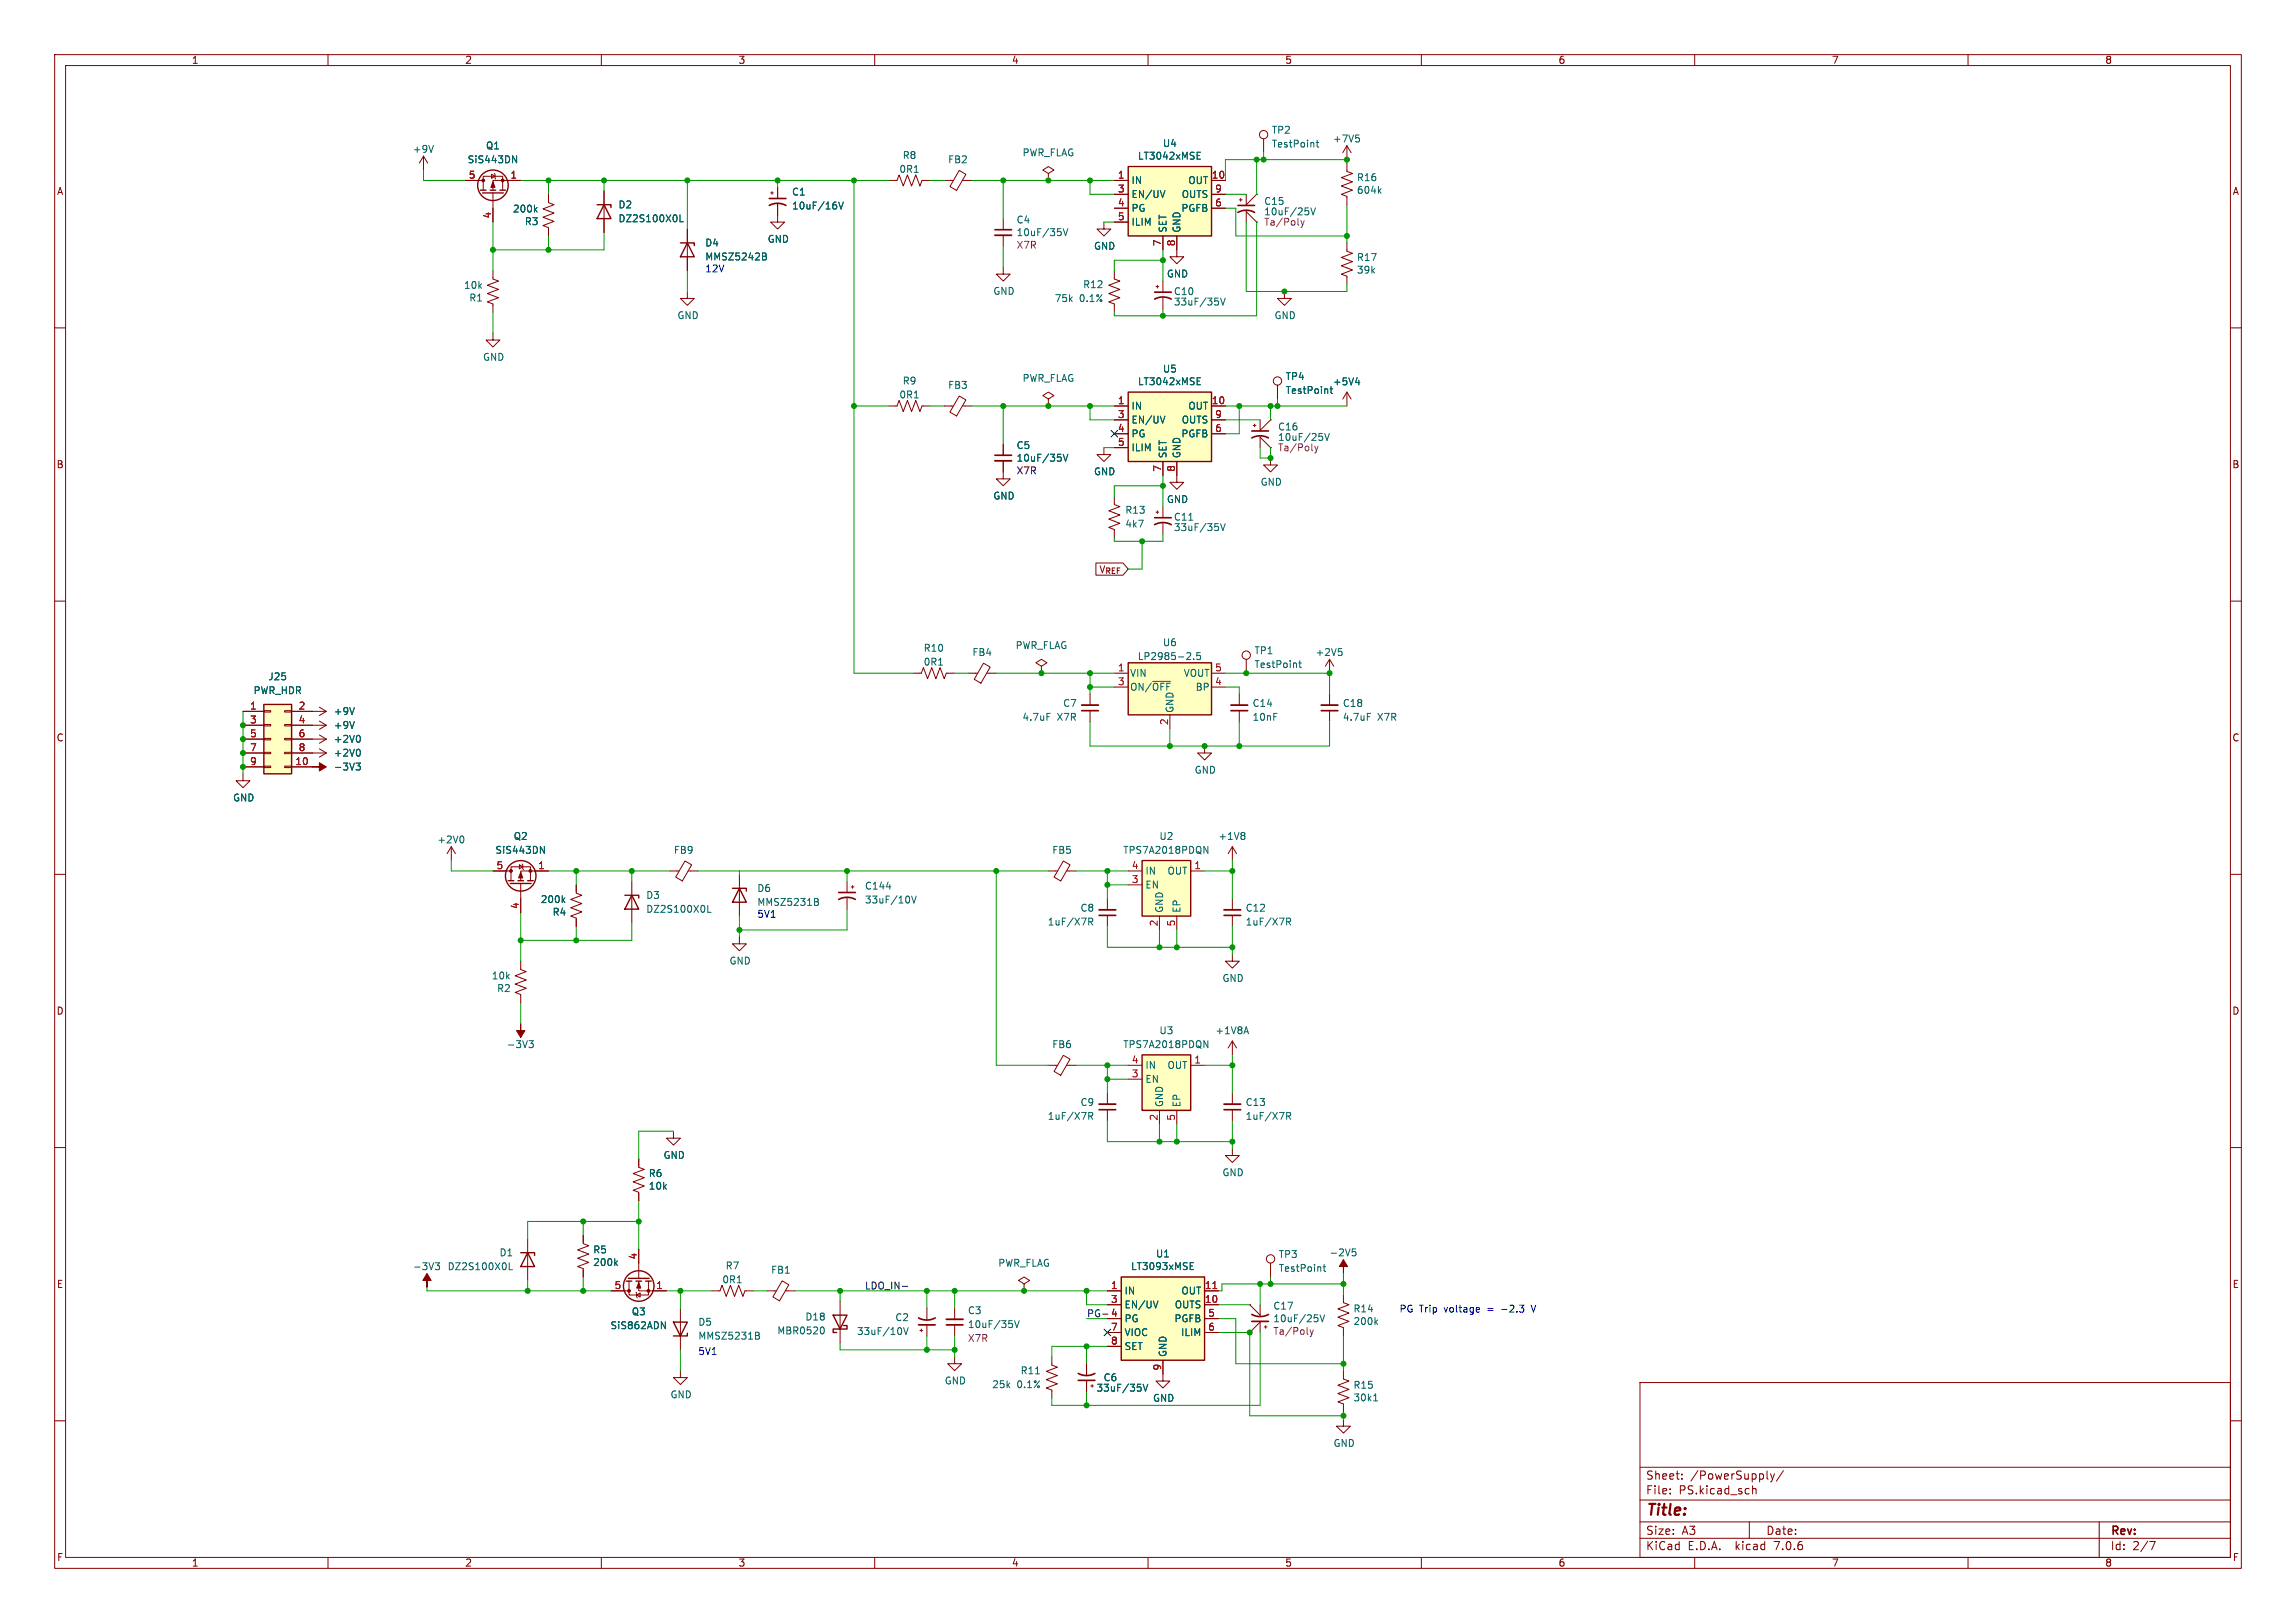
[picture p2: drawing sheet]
<svg xmlns="http://www.w3.org/2000/svg" width="420mm" height="297mm" viewBox="0 0 420 297" stroke-linecap="round" stroke-linejoin="round" font-family="sans-serif">
<defs><g id="words">
<text font-size="2.8" fill="#840000" x="301" y="277.9">Title:</text>
<g font-size="2.1" fill="#840000">
<text x="301" y="273.7">File:</text>
<text x="301" y="271">Sheet:</text>
<text x="307.1" y="273.7">PS.kicad_sch</text>
<text x="309.2" y="271">/PowerSupply/</text>
<text x="301" y="281.1">Size:</text>
<text x="307.6" y="281.1">A3</text>
<text x="323" y="281.1">Date:</text>
<text x="386" y="281.3">Rev:</text>
<text x="301" y="283.9">KiCad</text>
<text x="308.7" y="283.9">E.D.A.</text>
<text x="317.6" y="283.9">kicad</text>
<text x="324.8" y="283.9">7.0.6</text>
<text x="386" y="283.9">Id:</text>
<text x="390.1" y="283.9">2/7</text>
</g>
<g font-size="1.8" fill="#840000">
<text x="35" y="11.9">1</text>
<text x="85" y="11.9">2</text>
<text x="135" y="11.9">3</text>
<text x="185" y="11.9">4</text>
<text x="235" y="11.9">5</text>
<text x="285" y="11.9">6</text>
<text x="335" y="11.9">7</text>
<text x="385" y="11.9">8</text>
<text x="10.3" y="35.9">A</text>
<text x="408.3" y="35.9">A</text>
<text x="10.3" y="85.9">B</text>
<text x="408.2" y="85.9">B</text>
<text x="201" y="105.1">V_{REF}</text>
<text x="10.3" y="135.9">C</text>
<text x="408.2" y="135.9">C</text>
<text x="10.3" y="185.9">D</text>
<text x="408.2" y="185.9">D</text>
<text x="10.3" y="235.9">E</text>
<text x="408.3" y="235.9">E</text>
<text x="10.3" y="285.9">F</text>
<text x="35" y="286.9">1</text>
<text x="85" y="286.9">2</text>
<text x="135" y="286.9">3</text>
<text x="185" y="286.9">4</text>
<text x="235" y="286.9">5</text>
<text x="285" y="286.9">6</text>
<text x="335" y="286.9">7</text>
<text x="385" y="286.9">8</text>
<text x="408.3" y="285.9">F</text>
</g>
<g font-size="1.8" fill="#006464">
<text x="75.4" y="28.2">+9V</text>
<text x="88.8" y="27.5">Q1</text>
<text x="165" y="29.3">R8</text>
<text x="187" y="28.8">PWR_FLAG</text>
<text x="208.1" y="29.4">LT3042xMSE</text>
<text x="212.6" y="27.1">U4</text>
<text x="232.5" y="24.7">TP2</text>
<text x="232.5" y="27.2">TestPoint</text>
<text x="243.7" y="26.3">+7V5</text>
<text x="85.4" y="30.1">SiS443DN</text>
<text x="144.8" y="36">C1</text>
<text x="164.4" y="31.8">0R1</text>
<text x="173.3" y="30.1">FB2</text>
<text x="206.9" y="33.9">IN</text>
<text x="217.3" y="33.9">OUT</text>
<text x="248.1" y="33.4">R16</text>
<text x="248.1" y="35.7">604k</text>
<text x="93.7" y="39.1">200k</text>
<text x="95.9" y="41.4">R3</text>
<text x="113" y="38.3">D2</text>
<text x="113" y="40.9">DZ2S100X0L</text>
<text x="144.8" y="38.5">10uF/16V</text>
<text x="185.9" y="41.1">C4</text>
<text x="206.9" y="36.4">EN/UV</text>
<text x="206.9" y="39">PG</text>
<text x="206.9" y="41.5">ILIM</text>
<text x="216" y="39">PGFB</text>
<text x="216.1" y="36.4">OUTS</text>
<text x="231.1" y="37.7">C15</text>
<text x="128.9" y="45.3">D4</text>
<text x="128.9" y="47.9">MMSZ5242B</text>
<text x="140.3" y="44.6">GND</text>
<text x="185.9" y="43.4">10uF/35V</text>
<text x="200" y="45.9">GND</text>
<text x="213.6" y="42.7" transform="rotate(-90 213.6 42.7)">SET</text>
<text x="216.1" y="42.7" transform="rotate(-90 216.1 42.7)">GND</text>
<text x="248.1" y="48">R17</text>
<text x="84.8" y="53.1">10k</text>
<text x="198" y="52.9">R12</text>
<text x="213.4" y="51">GND</text>
<text x="248.1" y="50.3">39k</text>
<text x="85.8" y="55.4">R1</text>
<text x="123.8" y="58.6">GND</text>
<text x="181.6" y="54.2">GND</text>
<text x="192.8" y="55.5">75k</text>
<text x="197.4" y="55.5">0.1%</text>
<text x="214.6" y="56.1">33uF/35V</text>
<text x="214.6" y="54.2">C10</text>
<text x="233" y="58.6">GND</text>
<text x="88.3" y="66.2">GND</text>
<text x="165" y="70.6">R9</text>
<text x="173.3" y="71.3">FB3</text>
<text x="187" y="70.1">PWR_FLAG</text>
<text x="208.1" y="70.7">LT3042xMSE</text>
<text x="212.6" y="68.4">U5</text>
<text x="235.1" y="69.8">TP4</text>
<text x="243.7" y="70.7">+5V4</text>
<text x="164.4" y="73.1">0R1</text>
<text x="206.9" y="75.2">IN</text>
<text x="206.9" y="77.7">EN/UV</text>
<text x="216.1" y="77.7">OUTS</text>
<text x="217.3" y="75.2">OUT</text>
<text x="235.1" y="72.3">TestPoint</text>
<text x="185.9" y="82.4">C5</text>
<text x="206.9" y="80.2">PG</text>
<text x="206.9" y="82.8">ILIM</text>
<text x="213.6" y="83.9" transform="rotate(-90 213.6 83.9)">SET</text>
<text x="216" y="80.2">PGFB</text>
<text x="216.1" y="83.9" transform="rotate(-90 216.1 83.9)">GND</text>
<text x="233.7" y="79">C16</text>
<text x="185.9" y="84.7">10uF/35V</text>
<text x="200" y="87.2">GND</text>
<text x="230.5" y="89.1">GND</text>
<text x="181.6" y="91.6">GND</text>
<text x="205.7" y="94.2">R13</text>
<text x="213.4" y="92.3">GND</text>
<text x="214.6" y="95.5">C11</text>
<text x="205.7" y="96.7">4k7</text>
<text x="214.6" y="97.4">33uF/35V</text>
<text x="168.9" y="119.5">R10</text>
<text x="185.7" y="119">PWR_FLAG</text>
<text x="212.6" y="118.4">U6</text>
<text x="229.4" y="119.9">TP1</text>
<text x="49" y="124.7">J25</text>
<text x="168.9" y="122">0R1</text>
<text x="177.8" y="120.2">FB4</text>
<text x="206.6" y="124.1">VIN</text>
<text x="208" y="121">LP2985-2.5</text>
<text x="216.4" y="124.1">VOUT</text>
<text x="229.4" y="122.5">TestPoint</text>
<text x="240.6" y="120.2">+2V5</text>
<text x="46.3" y="127.2">PWR_HDR</text>
<text x="61" y="131">+9V</text>
<text x="194.4" y="129.6">C7</text>
<text x="206.6" y="126.6">ON/~{OFF}</text>
<text x="214.9" y="130.6" transform="rotate(-90 214.9 130.6)">GND</text>
<text x="218.6" y="126.6">BP</text>
<text x="229" y="129.6">C14</text>
<text x="245.5" y="129.6">C18</text>
<text x="61" y="133.6">+9V</text>
<text x="61" y="136.1">+2V0</text>
<text x="186.9" y="132.1">4.7uF</text>
<text x="193.4" y="132.1">X7R</text>
<text x="229" y="132.1">10nF</text>
<text x="245.5" y="132.1">4.7uF</text>
<text x="252" y="132.1">X7R</text>
<text x="61" y="141.2">-3V3</text>
<text x="61" y="138.7">+2V0</text>
<text x="218.4" y="141.8">GND</text>
<text x="42.5" y="146.9">GND</text>
<text x="79.9" y="154.5">+2V0</text>
<text x="93.9" y="153.9">Q2</text>
<text x="212" y="153.9">U2</text>
<text x="222.8" y="153.9">+1V8</text>
<text x="90.5" y="156.4">SiS443DN</text>
<text x="123.2" y="156.4">FB9</text>
<text x="192.4" y="156.4">FB5</text>
<text x="205.4" y="156.4">TPS7A2018PDQN</text>
<text x="209.4" y="160.2">IN</text>
<text x="213.5" y="160.2">OUT</text>
<text x="98.8" y="165.5">200k</text>
<text x="101" y="167.8">R4</text>
<text x="118.1" y="164.7">D3</text>
<text x="118.1" y="167.2">DZ2S100X0L</text>
<text x="138.4" y="163.4">D6</text>
<text x="138.4" y="166">MMSZ5231B</text>
<text x="158.1" y="163">C144</text>
<text x="158.1" y="165.5">33uF/10V</text>
<text x="197.5" y="167">C8</text>
<text x="209.4" y="162.8">EN</text>
<text x="213" y="167.1" transform="rotate(-90 213 167.1)">GND</text>
<text x="216.1" y="167.1" transform="rotate(-90 216.1 167.1)">EP</text>
<text x="227.8" y="167">C12</text>
<text x="191.6" y="169.6">1uF/X7R</text>
<text x="227.8" y="169.6">1uF/X7R</text>
<text x="89.9" y="179.4">10k</text>
<text x="133.3" y="176.7">GND</text>
<text x="223.5" y="179.9">GND</text>
<text x="90.8" y="181.7">R2</text>
<text x="92.6" y="192">-3V3</text>
<text x="192.4" y="192">FB6</text>
<text x="205.4" y="192">TPS7A2018PDQN</text>
<text x="212" y="189.5">U3</text>
<text x="222.2" y="189.5">+1V8A</text>
<text x="209.4" y="195.8">IN</text>
<text x="213.5" y="195.8">OUT</text>
<text x="197.5" y="202.6">C9</text>
<text x="209.4" y="198.3">EN</text>
<text x="213" y="202.7" transform="rotate(-90 213 202.7)">GND</text>
<text x="216.1" y="202.7" transform="rotate(-90 216.1 202.7)">EP</text>
<text x="227.8" y="202.6">C13</text>
<text x="191.6" y="205.1">1uF/X7R</text>
<text x="227.8" y="205.1">1uF/X7R</text>
<text x="118.6" y="215.6">R6</text>
<text x="121.3" y="212.3">GND</text>
<text x="223.5" y="215.4">GND</text>
<text x="118.6" y="217.9">10k</text>
<text x="75.5" y="232.6">-3V3</text>
<text x="81.8" y="232.6">DZ2S100X0L</text>
<text x="91.3" y="230.1">D1</text>
<text x="108.4" y="229.6">R5</text>
<text x="108.4" y="231.9">200k</text>
<text x="132.6" y="232.5">R7</text>
<text x="141" y="233.3">FB1</text>
<text x="182.5" y="232">PWR_FLAG</text>
<text x="206.8" y="232.6">LT3093xMSE</text>
<text x="211.4" y="230.3">U1</text>
<text x="233.8" y="230.4">TP3</text>
<text x="233.8" y="232.9">TestPoint</text>
<text x="243.1" y="230.1">-2V5</text>
<text x="132" y="235">0R1</text>
<text x="205.6" y="237.1">IN</text>
<text x="205.6" y="239.6">EN/UV</text>
<text x="214.8" y="239.6">OUTS</text>
<text x="216" y="237.1">OUT</text>
<text x="232.8" y="239.9">C17</text>
<text x="111.6" y="243.4">SiS862ADN</text>
<text x="115.5" y="240.9">Q3</text>
<text x="127.6" y="242.8">D5</text>
<text x="127.6" y="245.3">MMSZ5231B</text>
<text x="142.1" y="244.4">MBR0520</text>
<text x="147.2" y="241.8">D18</text>
<text x="156.7" y="244.5">33uF/10V</text>
<text x="163.7" y="242">C2</text>
<text x="177" y="240.7">C3</text>
<text x="177" y="243.2">10uF/35V</text>
<text x="205.6" y="242.2">PG</text>
<text x="205.6" y="244.7">VIOC</text>
<text x="214.7" y="242.2">PGFB</text>
<text x="215.9" y="244.7">ILIM</text>
<text x="232.8" y="242.2">10uF/25V</text>
<text x="247.5" y="240.4">R14</text>
<text x="247.5" y="242.7">200k</text>
<text x="186.6" y="251.7">R11</text>
<text x="205.6" y="247.2">SET</text>
<text x="213.6" y="248.4" transform="rotate(-90 213.6 248.4)">GND</text>
<text x="122.6" y="256.1">GND</text>
<text x="172.7" y="253.5">GND</text>
<text x="181.4" y="254.2">25k</text>
<text x="186" y="254.2">0.1%</text>
<text x="200.5" y="254.9">33uF/35V</text>
<text x="201.8" y="253">C6</text>
<text x="210.8" y="256.7">GND</text>
<text x="247.5" y="254.3">R15</text>
<text x="247.5" y="256.6">30k1</text>
<text x="243.8" y="265">GND</text>
</g>
<g font-size="1.8" fill="#a90000">
<text x="85.7" y="32.8">5</text>
<text x="93.3" y="32.8">1</text>
<text x="204.4" y="32.8">1</text>
<text x="204.4" y="35.3">3</text>
<text x="221.6" y="32.8">10</text>
<text x="222.2" y="35.3">9</text>
<text x="89.9" y="40.1" transform="rotate(-90 89.9 40.1)">4</text>
<text x="204.4" y="37.8">4</text>
<text x="204.4" y="40.4">5</text>
<text x="222.2" y="37.8">6</text>
<text x="212.5" y="45.2" transform="rotate(-90 212.5 45.2)">7</text>
<text x="215" y="45.2" transform="rotate(-90 215 45.2)">8</text>
<text x="204.4" y="74">1</text>
<text x="204.4" y="76.6">3</text>
<text x="221.6" y="74">10</text>
<text x="222.2" y="76.6">9</text>
<text x="204.4" y="79.1">4</text>
<text x="204.4" y="81.7">5</text>
<text x="222.2" y="79.1">6</text>
<text x="212.5" y="86.4" transform="rotate(-90 212.5 86.4)">7</text>
<text x="215" y="86.4" transform="rotate(-90 215 86.4)">8</text>
<text x="204.4" y="122.9">1</text>
<text x="204.4" y="125.5">3</text>
<text x="222.2" y="125.5">4</text>
<text x="222.2" y="122.9">5</text>
<text x="45.6" y="129.9">1</text>
<text x="54.5" y="129.9">2</text>
<text x="45.6" y="132.5">3</text>
<text x="45.6" y="135">5</text>
<text x="45.6" y="137.5">7</text>
<text x="54.5" y="132.5">4</text>
<text x="54.5" y="135">6</text>
<text x="54.5" y="137.5">8</text>
<text x="213.7" y="132.8" transform="rotate(-90 213.7 132.8)">2</text>
<text x="45.6" y="140.1">9</text>
<text x="53.9" y="140.1">10</text>
<text x="90.7" y="159.1">5</text>
<text x="98.4" y="159.1">1</text>
<text x="206.9" y="161.7">3</text>
<text x="206.9" y="159.1">4</text>
<text x="218.4" y="159.1">1</text>
<text x="95" y="166.4" transform="rotate(-90 95 166.4)">4</text>
<text x="211.8" y="169.6" transform="rotate(-90 211.8 169.6)">2</text>
<text x="215" y="169.6" transform="rotate(-90 215 169.6)">5</text>
<text x="206.9" y="197.2">3</text>
<text x="206.9" y="194.7">4</text>
<text x="218.4" y="194.7">1</text>
<text x="211.8" y="205.2" transform="rotate(-90 211.8 205.2)">2</text>
<text x="215" y="205.2" transform="rotate(-90 215 205.2)">5</text>
<text x="116.6" y="230.6" transform="rotate(-90 116.6 230.6)">4</text>
<text x="112.3" y="236">5</text>
<text x="119.9" y="236">1</text>
<text x="203.1" y="236">1</text>
<text x="203.1" y="238.5">3</text>
<text x="220.3" y="238.5">10</text>
<text x="220.3" y="236">11</text>
<text x="203.1" y="243.6">7</text>
<text x="203.1" y="241">4</text>
<text x="220.9" y="241">5</text>
<text x="220.9" y="243.6">6</text>
<text x="203.1" y="246.1">8</text>
<text x="212.5" y="250.9" transform="rotate(-90 212.5 250.9)">9</text>
</g>
<g font-size="1.8" fill="#840084">
<text x="231.1" y="39.6">10uF/25V</text>
<text x="231.1" y="41.5">Ta/Poly</text>
<text x="185.9" y="45.7">X7R</text>
<text x="233.7" y="80.9">10uF/25V</text>
<text x="233.7" y="82.8">Ta/Poly</text>
<text x="185.9" y="87">X7R</text>
<text x="177" y="245.8">X7R</text>
<text x="232.8" y="244.5">Ta/Poly</text>
</g>
<g font-size="1.8" fill="#0000c2">
<text x="128.9" y="49.9">12V</text>
<text x="138.4" y="168">5V1</text>
<text x="255.9" y="240.3">PG Trip</text>
<text x="264.3" y="240.3">voltage</text>
<text x="272.4" y="240.3">=</text>
<text x="275.1" y="240.3">-2.3</text>
<text x="280.9" y="240.3">V</text>
<text x="127.6" y="248">5V1</text>
</g>
<g font-size="1.8" fill="#0f0f0f">
<text x="158.1" y="236">LDO_IN-</text>
<text x="198.8" y="241.1">PG- 4</text>
</g>
</g></defs>
<g fill="none" stroke="#840000" stroke-width=".18">
<path d="M10 10h400v277h-400zM12 12h396v273h-396zM60 10v2M110 10v2M160 10v2M210 10v2M260 10v2M310 10v2M360 10v2M77.5 28.6l-.8 1.2M77.5 28.6v2.5M77.5 28.6l.7 1.2"/>
<path d="M85.1 33h3.3M88.4 34.8v-2.5h3.5v2.5M89.9 31.9l.7 .4-.7 .3zM90.2 35.3v5.3M90.4 31.8l.2 .1v.7l.1 .2M95.2 33h-5v1.8M100.3 35.6v1.5l1 .4-2 .7 2 .8-2 .8 2 .7-2 .8 1 .4v1.5M110.5 34.9v7.6M141 35.3h.5M141.2 35.1v.5M142.2 37.3v3.3h1.3l-1.3 1.3-1.2-1.3h1.2M142.2 34.3v2"/>
<path d="M162.6 33h1.5l.4-1 .7 2 .8-2 .8 2 .7-2 .8 2 .4-1h1.5M172.7 33h1.7M175.5 31.2l1.2 .7-1.7 2.9-1.2-.7zM176 33h1.8M191.8 31.8l1-.7-1-.6-1 .6 1 .7v1.2M191.8 33h.1M203.8 33h2.6M203.8 35.6h2.6M203.8 38.1h2.6M221.6 33h2.6M221.6 35.6h2.6M221.6 38.1h2.6"/>
<path d="M226.7 36.6h.5M226.9 36.3v.5M228 38.7l1.9 1.9M228 35.6v2M228 38.6v2M229.9 35.6h.1M229.9 35.6l-1.9 1.9M231.1 25.4v2.5M246.4 29.8v1.6l1 .4-2 .7 2 .8-2 .7 2 .8-2 .8 1 .3v1.6M246.4 26.7v2.5M246.4 26.7l-.8 1.2M246.4 26.7l.7 1.2"/>
<path d="M10 60h2M90.2 49.5v1.6l1 .3-2 .8 2 .8-2 .7 2 .8-2 .7 1 .4v1.6M125.7 53.3v1.3h1.3l-1.3 1.3-1.2-1.3h1.2M125.7 41.9v7.6M183.5 48.9v1.3h1.3l-1.3 1.2-1.3-1.2h1.3M183.5 40v2M183.5 43.1v2M201.9 40.6v1.3h1.3l-1.3 1.3-1.2-1.3h1.2M203.8 49.5v1.6l1.1 .3-2.1 .8 2.1 .8-2.1 .7 2.1 .8-2.1 .7 1 .4v1.6M203.8 40.6h2.6M211.5 52.5h.5M211.7 52.2v.5"/>
<path d="M212.7 43.2v2.5M212.7 51.4v2.1M212.7 54.5v2M215.3 43.2v3.8h1.2l-1.2 1.3-1.3-1.3h1.3M229.9 40.6h.1M234.9 53.3v1.3h1.3l-1.3 1.3-1.2-1.3h1.2M246.4 44.5v1.5l1 .4-2 .7 2 .8-2 .7 2 .8-2 .8 1 .3v1.6M408 60h2M90.2 61v1.2h1.2l-1.2 1.3-1.3-1.3h1.3M162.6 74.3h1.5l.4-1 .7 2 .8-2 .8 2 .7-2 .8 2 .4-1h1.5M172.7 74.3h1.7M175.5 72.5l1.2 .7-1.7 2.9-1.2-.7z"/>
<path d="M176 74.3h1.8M191.8 73l1-.6-1-.6-1 .6 1 .6v1.3M191.8 74.3h.1M203.8 74.3h2.6M203.8 76.8h2.6M203.8 79.4h2.6M221.6 74.3h2.6M221.6 76.8h2.6M221.6 79.4h2.6M229.2 77.9h.5M229.5 77.6v.5M230.5 76.8v2.1"/>
<path d="M230.5 79.9v2M232.4 76.8h.1M232.4 76.8l-1.9 1.9M233.7 70.5v2.5M246.4 71.8v2.5M246.4 71.8l-.8 1.2M246.4 71.8l.7 1.2M183.5 84.3v3.3h1.3l-1.3 1.3-1.3-1.3h1.3M183.5 81.3v2M201.9 81.9v1.3h1.3l-1.3 1.3-1.2-1.3h1.2M203.8 90.8v1.5l1.1 .4-2.1 .8 2.1 .7-2.1 .8 2.1 .8-2.1 .7 1 .4v1.5M203.8 81.9h2.6"/>
<path d="M211.5 93.7h.5M211.7 93.5v.5M212.7 84.5v2.5M212.7 92.7v2M212.7 95.8v2M215.3 84.5v3.8h1.2l-1.2 1.2-1.3-1.2h1.3M230.5 80l1.9 1.9M232.4 81.9h.1M232.4 83.8v1.3h1.3l-1.3 1.3-1.3-1.3h1.3M10 110h2M200.5 103h4.9l1 1.1-1 1.2h-4.9zM408 110h2"/>
<path d="M44.4 130.2h3.9M44.4 132.7h3.9M44.4 135.3h3.9M44.4 137.8h3.9M48.3 137.7h1.2v.2h-1.2zM48.3 135.1h1.2v.3h-1.2zM48.3 132.6h1.2v.2h-1.2zM48.3 130h1.2v.3h-1.2zM52.1 137.7h1.2v.2h-1.2zM52.1 135.1h1.2v.3h-1.2zM52.1 132.6h1.2v.2h-1.2zM52.1 130h1.2v.3h-1.2z"/>
<path d="M53.3 130.2h6.4M53.3 132.7h6.4M53.3 135.3h6.4M53.3 137.8h6.4M58.4 137l1.3 .8M58.4 132l1.3 .7M58.4 134.5l1.3 .8M58.4 129.4l1.3 .8M59.7 137.8l-1.3 .8M59.7 132.7l-1.3 .8M59.7 135.3l-1.3 .7M59.7 130.2l-1.3 .7"/>
<path d="M167 123.2h1.5l.4-1 .8 2 .7-2 .8 2 .8-2 .7 2 .4-1h1.5M177.2 123.2h1.6M179.9 121.4l1.2 .7-1.7 2.9-1.2-.7zM180.5 123.2h1.7M190.5 121.9l1-.6-1-.6-1 .6 1 .6v1.3M190.5 123.2h.1M199.4 127v2M199.4 130v2.1M203.8 123.2h2.6M203.8 125.7h2.6M214 130.8v2.6M220.3 136.5v1.3h1.3l-1.3 1.3-1.2-1.3h1.2"/>
<path d="M221.6 123.2h2.6M221.6 125.7h2.6M226.7 127v2M226.7 130v2.1M228 120.7v2.5M243.2 120.7l-.8 1.2M243.2 120.7v2.5M243.2 127v2M243.2 130v2.1M243.2 120.7l.8 1.2M10 160h2M44.4 141.6v1.3h1.3l-1.3 1.2-1.2-1.2h1.2"/>
<path d="M44.4 140.3h3.9M48.3 140.2h1.2v.3h-1.2zM52.1 140.2h1.2v.3h-1.2zM53.3 140.3h3.8M82.5 154.9l-.7 1.3M82.5 154.9v2.6M82.5 154.9l.8 1.3M90.2 159.4h3.3M95 158.2l.6 .4-.6 .4zM95.5 158.1l.1 .1v.8l.2 .1M100.3 159.4h-5.1v1.8M122.6 159.4h1.6"/>
<path d="M125.3 157.6l1.2 .7-1.7 2.9-1.2-.7zM125.9 159.4h1.7M191.8 159.4h1.6M194.5 157.6l1.2 .7-1.7 2.9-1.2-.7zM195.1 159.4h1.7M206.4 159.4h2.5M217.8 159.4h2.5M225.4 154.9l-.7 1.3M225.4 154.9v2.6M225.4 154.9l.8 1.3M408 160h2M93.5 161.2v-2.6h3.5v2.6"/>
<path d="M95.2 175.9v1.5l1.1 .4-2.1 .8 2.1 .7-2.1 .8 2.1 .7-2.1 .8 1 .4v1.5M95.2 161.7v5.3M105.4 161.9v1.5l1 .4-2 .8 2 .8-2 .7 2 .8-2 .7 1 .4v1.5M115.6 161.3v7.6M135.3 171.5v1.2h1.2l-1.2 1.3-1.3-1.3h1.3M135.3 160v7.6M154.9 161.3v2M154.9 164.3v2.1M155.7 162.3h.5M156 162.1v.5M202.6 164.5v2M202.6 167.5v2"/>
<path d="M206.4 161.9h2.5M212.1 167.6v2.6M215.3 167.6v2.6M225.4 174.6v1.3h1.3l-1.3 1.3-1.2-1.3h1.2M225.4 164.5v2M225.4 167.5v2M191.8 194.9h1.6M194.5 193.1l1.2 .7-1.7 3-1.2-.7zM195.1 194.9h1.7M206.4 194.9h2.5M206.4 197.5h2.5M217.8 194.9h2.5"/>
<path d="M225.4 190.5v2.5M225.4 190.5l-.7 1.3M225.4 190.5l.8 1.3M10 210h2M116.8 212.1v1.5l1.1 .4-2.1 .8 2.1 .7-2.1 .8 2.1 .7-2.1 .8 1 .4v1.5M123.2 207v1.3h1.3l-1.3 1.3-1.3-1.3h1.3M202.6 200v2.1M202.6 203.1v2M212.1 203.2v2.5M215.3 203.2v2.5M225.4 210.2v1.3h1.3l-1.3 1.2-1.2-1.2h1.2M225.4 200v2.1"/>
<path d="M225.4 203.1v2M408 210h2M96.5 226.7v7.6M106.7 226.1v1.5l1 .4-2 .7 2 .8-2 .8 2 .7-2 .8 1 .4v1.5M111.8 236.2h3.3M115.1 234.4v2.6h3.5v-2.6M116.3 236.5l.2 .1v.8l.1 .1M116.5 237l.6-.4v.8zM116.8 234.4v1.8h5.1M116.8 228.6v5.3M124.5 239.4v7.6M130.2 236.2h1.5l.4-1 .7 2 .8-2 .8 2 .7-2 .8 2 .4-1h1.5"/>
<path d="M140.3 236.2h1.7M143.1 234.4l1.2 .7-1.7 2.9-1.2-.7zM143.7 236.2h1.7M153.7 238.1v7.6M169.5 239.4v2M174.6 239.4v2M187.3 234.9l1-.6-1-.6-1 .6 1 .6v1.3M187.3 236.2h.1M202.6 236.2h2.5M202.6 238.8h2.5M220.3 236.2h2.6M220.3 238.8h2.6"/>
<path d="M228.6 238.8h.1M228.6 238.8l1.9 1.9M230.5 238.8v2M232.4 231.1v2.6M245.7 236.9v1.5l1.1 .4-2.1 .7 2.1 .8-2.1 .7 2.1 .8-2.1 .8 1 .4v1.5M10 260h2M124.5 250.8v1.3h1.2l-1.2 1.3-1.3-1.3h1.3M168.3 243.5h.5M168.5 243.2v.5M169.5 242.4v2.1M174.6 248.3v1.3h1.3l-1.3 1.2-1.2-1.2h1.2M174.6 242.4v2.1"/>
<path d="M192.4 248.3v1.5l1 .4-2 .8 2 .7-2 .8 2 .7-2 .8 1 .4v1.5M198.8 249.6v2M198.8 252.6v2M199.5 253.6h.5M199.8 253.4v.5M202.6 241.3h2.5M202.6 243.8h2.5M202.6 246.4h2.5M212.7 248.9v3.8h1.3l-1.3 1.3-1.2-1.3h1.2M220.3 241.3h2.6M220.3 243.8h2.6M228.6 243.8h.1"/>
<path d="M230.5 241.8v2M230.5 241.9l-1.9 1.9M231.3 242.8h.5M231.5 242.6v.5M245.7 250.8v1.5l1.1 .4-2.1 .8 2.1 .8-2.1 .7 2.1 .8-2.1 .7 1 .4v1.5M245.7 259.7v1.3h1.3l-1.3 1.3-1.2-1.3h1.2M300 253h108v32h-108zM408 260h2M300 278.5h108M300 274.5h108M300 268.5h108M305.5 273.2v.2"/>
<path d="M305.5 272.5v.1M307.7 270.5v.2M307.7 269.8v.1M320 278.5v3M320.6 271.9v1.5M320.6 272.5l.2-.1 .4 .1v.9M323.9 269.7l.3 1M324.2 270.7l-.3 .5M324.6 269.7l-.4 1M326.2 269.1l-1.3 1.9M384 278.5v6.5M60 285v2"/>
<path d="M110 285v2M160 285v2M210 285v2M260 285v2M300 281.5h108M310 285v2M360 285v2M393.2 282.1h1l-.6 1.5"/>
<circle cx="231.1" cy="24.6" r=".76"/>
<circle cx="233.7" cy="69.7" r=".76"/>
<circle cx="228" cy="119.9" r=".76"/>
<circle cx="232.4" cy="230.4" r=".76"/>
</g>
<g fill="none" stroke="#840000" stroke-width=".3">
<path d="M140.7 37.6a3.2 3.2 0 0 1 3.1 0M140.7 36.3h3.1M226.4 38.9a3.2 3.2 0 0 1 3.1 0M226.4 37.6h3.1M182 42h3M211.2 54.7a3.2 3.2 0 0 1 3 0M211.2 53.5h3M229 78.9h3M182 83.3h3M211.2 96a3.2 3.2 0 0 1 3 0M211.2 94.7h3M229 80.1a3.2 3.2 0 0 1 3 0"/>
<path d="M197.9 130h3M225.2 130h3M241.7 130h3M153.4 164.6a3.2 3.2 0 0 1 3.1 0M153.4 163.3h3.1M201 167.5h3.1M223.9 167.5h3M201 203.1h3.1M223.9 203.1h3M168 241.2a3.2 3.2 0 0 0 3.1 0M168 242.4h3.1M173.1 242.4h3"/>
<path d="M197.2 251.3a3.2 3.2 0 0 0 3.1 0M197.2 252.6h3.1M229 240.5a3.2 3.2 0 0 0 3 0M229 241.8h3"/>
</g>
<g fill="none" stroke="#006464" stroke-width=".18">
<path d="M79.3 26.6l-.4 1.3M93.8 28.5l.7 1.3v-1.3M97.9 38.3l.3 .5M98.2 38l-.4 .4M124.4 39.3v1.3h.6M153 37.6v.5M153.4 37l.4 1.2 .5-1.2M167.2 31.5h.8M213.1 34.9l-.4 1.2M219 28.5h.4M219 29.1h.6M219 27.9h.6"/>
<path d="M239.4 38.6v.6M239.8 38l.4 1.3 .4-1.3M240.8 26.1h.4M240.9 25.6v1.1l.3 .2M248 24.7h.6M248.4 25.2l.3 .2v.3l-.3 .3M252.3 34.9l.3 .5M252.6 34.5l-.5 .5M139.5 46.3l.6 .1v.3l-.2 .2M139.5 46.9h.4M139.9 46.9l.3 .2-.1 .3-.6 .2M194.1 42.5v.5"/>
<path d="M194.5 41.9l.4 1.2 .4-1.2M222.8 55.2v.5M223.3 54.6l.4 1.2 .4-1.2M167.2 72.8h.8M213.1 76.1l-.4 1.3M219 69.7h.4M219 70.4h.6M219 69.1h.6M241.9 79.9v.6M242.3 79.3l.4 1.3 .5-1.3M243.5 70.7v1.1l.3 .2M248 70h.7"/>
<path d="M248.6 69.6v.8M194.1 83.7v.6M194.5 83.1l.4 1.3 .4-1.3M217.5 95.2h.7M222.8 96.4v.6M223.3 95.8l.4 1.3 .4-1.3M217.7 119.5l.1 .2-.1 .3-.7 .7h.8M219.6 119.4h-.6l-.1 .6 .2-.1 .4 .1 .1 .2v.4l-.2 .1-.5-.1M244.8 118.7h.6M245.3 119.2l.2 .2v.3l-.2 .3M64.8 132l-.4 1.3M64.8 129.5l-.4 1.3"/>
<path d="M65.1 139.6h.8l-.4 .5 .3 .1v.6l-.1 .1h-.5M65.6 134.6a.79 .79 0 0 1 0 1.2M65.6 137.1a.79 .79 0 0 1 0 1.3M171.7 121.7h.7M191.5 130.5h.6M210.8 124.7h3.3M218.3 120.6v.1M237.6 121.3h.5M237.8 120.9v1.1l.3 .2M250.1 130.5h.6M84.5 153a.79 .79 0 0 1 0 1.2M98.8 154.9l.8 1.3v-1.3"/>
<path d="M220.2 154.9l.7 1.3v-1.3M227.5 152.3l.2 .3-.2 .3 .2 .2v.3l-.2 .2M103 164.7l.3 .5M103.3 164.3l-.5 .5M129.5 165.7v1.2h.6M149 164.4l.6 .1 .1 .3-.3 .2M149 165h.4M149.4 165l.3 .3v.3l-.7 .1M162.2 162.3h.7M166.3 164.2v.8M166.8 164l.4 1.2 .4-1.2M199.2 168.7l.6-.1 .1-.2-.1-.3-.6-.1v1.3"/>
<path d="M199.5 168.7l.4 .6M235.4 168.7l.6-.1 .1-.2-.1-.3-.6-.1v1.3M235.7 168.7l.4 .6M96.8 190.4h.7l-.4 .5 .4 .1v.6l-.2 .1h-.5M220.2 190.4l.7 1.3v-1.3M227.7 188.8h.6M228 187.9l.4 1.3M199.2 204.2h.6l.1-.2-.1-.3-.6-.1v1.2M199.5 204.2l.4 .6M235.4 204.2h.6l.1-.2-.1-.3-.6-.1v1.2M235.7 204.2l.4 .6M79.6 231.1h.8l-.4 .5 .3 .1v.5l-.1 .2-.5-.1"/>
<path d="M93.1 231.1v1.3h.6M112.6 231.1l.3 .5M112.9 230.7l-.5 .5M134.9 234.7h.7M211.8 238.1l-.4 1.2M217.7 231.7h.4M217.7 232.3h.6M217.7 231.1h.6M242 231.8h.5M242.2 231.4v1.1l.3 .2M247.4 228.5h.6M247.4 229.1l.4-.1 .2 .3-.1 .5h-.5"/>
<path d="M121 241.9l.7 1.2v-1.2M138.2 243.8l.6 .1 .1 .2-.3 .3M138.2 244.4h.4M138.6 244.4l.3 .2v.3l-.7 .2M150.5 242.8a.79 .79 0 0 1 0 1.3M164.9 243.2v.8M165.3 242.9l.4 1.3 .4-1.3M185.2 242.3v.5M185.6 241.7l.4 1.2 .4-1.2M189.4 251.4h.7M208.7 253.9v.6M209.1 253.3l.4 1.3 .5-1.3"/>
<path d="M241 241.2v.6M241.5 240.6l.4 1.3 .4-1.3M251.3 256.4h.7M251.5 255.3l.1-.2v1.3M251.6 241.9l.4 .5M252 241.5l-.5 .5"/>
</g>
<path d="M238 40.4l.3 .8M238.3 41.2l-.3 .4M238.6 40.4l-.3 .8M240.5 81.6l.3 .9M240.8 82.5l-.3 .4M241.1 81.6l-.3 .9M239.6 243.3l.3 .9M239.9 244.2l-.3 .4M240.2 243.3l-.3 .9" fill="none" stroke="#840084" stroke-width=".18"/>
<g fill="#ffffc2" stroke="#ffffc2" stroke-width=".18">
<path d="M208.9 193h8.9v10.2h-8.9z"/>
<path d="M206.4 30.5h15.2v12.7h-15.2z"/>
<path d="M48.3 128.9h5v12.7h-5z"/>
<path d="M206.4 121.3h15.2v9.5h-15.2z"/>
<path d="M206.4 71.8h15.2v12.7h-15.2z"/>
<path d="M205.1 233.7h15.2v15.2h-15.2z"/>
<path d="M208.9 157.5h8.9v10.1h-8.9z"/>
</g>
<g fill="none" stroke="#840000" stroke-width=".25">
<path d="M87.9 34.8h1M88.3 35.3h3.8M89.7 34.8h1M91.4 34.8h1.1M109.2 37.5h2.6v.5M110.5 37.5l1.3 2.5h-2.6zM206.4 30.5h15.2v12.7h-15.2zM124.5 44.5h2.5v.5M125.7 44.5l1.3 2.5h-2.5zM206.4 71.8h15.2v12.7h-15.2zM48.3 128.9h5v12.7h-5zM206.4 121.3h15.2v9.5h-15.2z"/>
<path d="M208.9 157.5h8.9v10.1h-8.9zM93 161.2h1M93.3 161.7h3.9M94.7 161.2h1.1M96.5 161.2h1M114.3 163.8h2.5v.5M115.6 163.8l1.2 2.6h-2.5zM134 162.6h2.5v.5M135.3 162.6l1.2 2.5h-2.5zM208.9 193h8.9v10.2h-8.9zM95.2 229.2h2.6v.5M96.5 229.2l1.3 2.6h-2.6z"/>
<path d="M114.6 234.4h1M114.9 233.9h3.8M116.3 234.4h1M118.1 234.4h1M205.1 233.7h15.2v15.2h-15.2zM123.2 241.9h2.5l-1.2 2.6zM125.7 244v.5h-2.5M152.4 240.7h2.5l-1.2 2.5zM154.3 242.6h.6v.6h-2.5v.6h.6"/>
<circle cx="90.2" cy="33.9" r="2.79"/>
<circle cx="95.2" cy="160.3" r="2.79"/>
<circle cx="116.8" cy="235.3" r="2.79"/>
</g>
<path d="M182 43.1h3M182 84.3h3M197.9 129h3M225.2 129h3M241.7 129h3M201 166.5h3.1M223.9 166.5h3M201 202.1h3.1M223.9 202.1h3M173.1 241.4h3" fill="none" stroke="#840000" stroke-width=".33"/>
<g fill="#840000" stroke="#840000" stroke-width=".18">
<path d="M90.2 33.3l.4 1h-.8z"/>
<path d="M57.1 140.3h1.3v-.7l1.3 .7-1.3 .8v-.8z"/>
<path d="M95.2 187.3v1.3h.8l-.8 1.3-.7-1.3h.7z"/>
<path d="M95.2 159.6l.4 1.1h-.7z"/>
<path d="M245.7 230.5l.8 1.3h-.8v1.2v-1.2h-.7z"/>
<path d="M78.1 233l.8 1.3h-.8v1.3v-1.3h-.8z"/>
<path d="M116.8 234.7l.4 1h-.7z"/>
<circle cx="91.9" cy="33" r=".25"/>
<circle cx="88.4" cy="33" r=".25"/>
<circle cx="97" cy="159.4" r=".25"/>
<circle cx="93.5" cy="159.4" r=".25"/>
<circle cx="118.6" cy="236.2" r=".25"/>
<circle cx="115.1" cy="236.2" r=".25"/>
</g>
<path d="M221.9 235.8h.7" fill="none" stroke="#a90000" stroke-width=".18"/>
<path d="M165 235.4h1" fill="none" stroke="#0f0f0f" stroke-width=".18"/>
<path d="M270.5 239.3l.1 .3-.6 .1M278 238.8h.7l-.4 .5M278.7 239.4v.6M280.1 238.8l.4 1.3M270.6 240.1h-.1" fill="none" stroke="#0000c2" stroke-width=".18"/>
<g fill="none" stroke="#009600" stroke-width=".18">
<path d="M77.5 31.1v1.9h7.6M95.2 33h67.4M100.3 33v2.6M110.5 33v1.9M125.7 33v8.9M142.2 33v1.3M156.2 33v90.2h10.8M170.2 33h2.5M177.8 33h26M183.5 33v7M199.4 33v2.6h4.4M224.2 35.6h3.8"/>
<path d="M224.2 38.1h1.9v5.1h20.3M229.9 29.2v6.4M231.1 27.9v1.3M246.4 29.8v-.6h-22.2v3.8M246.4 37.5v7M90.2 40.6v8.9M90.2 57.2v3.8M100.3 43.2v2.5M110.5 42.5v3.2h-20.3M125.7 49.5v3.8M183.5 45.1v3.8M201.9 40.6h1.9"/>
<path d="M212.7 45.7v5.7M212.7 56.5v1.3M212.7 47.6h-8.9v1.9M228 40.6v12.7h18.4v-1.2M229.9 40.6v17.2h-26.1v-.6M156.2 74.3h6.4M170.2 74.3h2.5M177.8 74.3h26M183.5 74.3v7M199.4 74.3v2.5h4.4M224.2 74.3h22.2M224.2 76.8h6.3"/>
<path d="M226.7 74.3v5.1h-2.5M232.4 74.3v2.5M233.7 73v1.3M201.9 81.9h1.9M208.9 99.1v5h-2.5M212.7 87v5.7M212.7 97.8v1.3h-8.9v-.7M212.7 88.9h-8.9v1.9M230.5 81.9v1.9h1.9v-1.9M44.4 130.2v11.4M174.6 123.2h2.6M182.2 123.2h21.6"/>
<path d="M199.4 125.7h4.4M199.4 123.2v3.8M199.4 132.1v4.4h43.8v-4.4M214 133.4v3.1M224.2 125.7h2.5v1.3M224.2 123.2h19v3.8M226.7 132.1v4.4M82.5 157.5v1.9h7.7M100.3 159.4h22.3M105.4 159.4v2.5M115.6 159.4v1.9M127.6 159.4h64.2"/>
<path d="M135.3 159.4v.6M154.9 159.4v1.9M182.2 159.4v35.5h9.6M196.8 159.4h9.6M202.6 159.4v5.1M220.3 159.4h5.1M225.4 157.5v7M95.2 167v8.9M105.4 169.5v2.6M115.6 168.9v3.2h-20.4M135.3 167.6v3.9M154.9 166.4v3.8h-19.6"/>
<path d="M202.6 169.5v3.9h22.8M202.6 161.9h3.8M212.1 170.2v3.2M215.3 170.2v3.2M225.4 169.5v5.1M95.2 183.5v3.8M196.8 194.9h9.6M202.6 194.9v5.1M202.6 197.5h3.8M220.3 194.9h5.1M225.4 193v7M116.8 219.7v8.9"/>
<path d="M123.2 207h-6.4v5.1M202.6 205.1v3.8h22.8M212.1 205.7v3.2M215.3 205.7v3.2M225.4 205.1v5.1M78.1 235.6v.6h33.7M96.5 234.3v1.9M106.7 223.5v2.6M106.7 233.7v2.5M116.8 223.5h-20.3v3.2M121.9 236.2h8.3M124.5 236.2v3.2"/>
<path d="M137.8 236.2h2.5M145.4 236.2h57.2M153.7 236.2v1.9M169.5 236.2v3.2M174.6 236.2v3.2M198.8 236.2v2.6h3.8M222.9 238.8h5.7M230.5 234.9v3.9M232.4 233.7v1.2M245.7 234.9h-22.2v1.3h-.6M245.7 233v3.9M124.5 247v3.8"/>
<path d="M153.7 245.7v1.3h20.9M169.5 244.5v2.5M174.6 244.5v3.8M198.8 246.4v3.2M198.8 254.6v2.6M198.8 241.3h3.8M202.6 246.4h-10.2v1.9M222.9 243.8h5.7v15.3h17.1M222.9 241.3h3.2v8.3h19.6M230.5 243.8v13.4h-38.1v-1.3M245.7 244.5v6.3M245.7 258.4v1.3"/>
</g>
<path d="M203.2 78.8l1.2 1.2M204.4 78.8l-1.2 1.2M202 243.2l1.2 1.2M203.2 243.2l-1.2 1.2" fill="none" stroke="#000084" stroke-width=".18"/>
<g fill="#009600" stroke="#009600" stroke-width=".18">
<circle cx="44.4" cy="132.7" r=".46"/>
<circle cx="44.4" cy="135.3" r=".46"/>
<circle cx="125.7" cy="33" r=".46"/>
<circle cx="142.2" cy="33" r=".46"/>
<circle cx="100.3" cy="33" r=".46"/>
<circle cx="110.5" cy="33" r=".46"/>
<circle cx="44.4" cy="137.8" r=".46"/>
<circle cx="44.4" cy="140.3" r=".46"/>
<circle cx="100.3" cy="45.7" r=".46"/>
<circle cx="90.2" cy="45.7" r=".46"/>
<circle cx="231.1" cy="29.2" r=".46"/>
<circle cx="246.4" cy="29.2" r=".46"/>
<circle cx="229.9" cy="29.2" r=".46"/>
<circle cx="212.7" cy="47.6" r=".46"/>
<circle cx="246.4" cy="43.2" r=".46"/>
<circle cx="199.4" cy="123.2" r=".46"/>
<circle cx="199.4" cy="125.7" r=".46"/>
<circle cx="220.3" cy="136.5" r=".46"/>
<circle cx="226.7" cy="136.5" r=".46"/>
<circle cx="214" cy="136.5" r=".46"/>
<circle cx="228" cy="123.2" r=".46"/>
<circle cx="243.2" cy="123.2" r=".46"/>
<circle cx="183.5" cy="74.3" r=".46"/>
<circle cx="199.4" cy="33" r=".46"/>
<circle cx="190.5" cy="123.2" r=".46"/>
<circle cx="156.2" cy="74.3" r=".46"/>
<circle cx="156.2" cy="33" r=".46"/>
<circle cx="183.5" cy="33" r=".46"/>
<circle cx="191.8" cy="33" r=".46"/>
<circle cx="232.4" cy="74.3" r=".46"/>
<circle cx="234.9" cy="53.3" r=".46"/>
<circle cx="226.7" cy="74.3" r=".46"/>
<circle cx="233.7" cy="74.3" r=".46"/>
<circle cx="212.7" cy="57.8" r=".46"/>
<circle cx="199.4" cy="74.3" r=".46"/>
<circle cx="191.8" cy="74.3" r=".46"/>
<circle cx="212.7" cy="88.9" r=".46"/>
<circle cx="208.9" cy="99.1" r=".46"/>
<circle cx="232.4" cy="83.8" r=".46"/>
<circle cx="105.4" cy="159.4" r=".46"/>
<circle cx="95.2" cy="172.1" r=".46"/>
<circle cx="105.4" cy="172.1" r=".46"/>
<circle cx="115.6" cy="159.4" r=".46"/>
<circle cx="154.9" cy="159.4" r=".46"/>
<circle cx="135.3" cy="170.2" r=".46"/>
<circle cx="232.4" cy="234.9" r=".46"/>
<circle cx="225.4" cy="208.9" r=".46"/>
<circle cx="198.8" cy="246.4" r=".46"/>
<circle cx="228.6" cy="243.8" r=".46"/>
<circle cx="198.8" cy="236.2" r=".46"/>
<circle cx="212.1" cy="173.4" r=".46"/>
<circle cx="202.6" cy="161.9" r=".46"/>
<circle cx="202.6" cy="159.4" r=".46"/>
<circle cx="225.4" cy="159.4" r=".46"/>
<circle cx="202.6" cy="194.9" r=".46"/>
<circle cx="202.6" cy="197.5" r=".46"/>
<circle cx="182.2" cy="159.4" r=".46"/>
<circle cx="174.6" cy="247" r=".46"/>
<circle cx="198.8" cy="257.2" r=".46"/>
<circle cx="153.7" cy="236.2" r=".46"/>
<circle cx="169.5" cy="247" r=".46"/>
<circle cx="169.5" cy="236.2" r=".46"/>
<circle cx="174.6" cy="236.2" r=".46"/>
<circle cx="187.3" cy="236.2" r=".46"/>
<circle cx="230.5" cy="234.9" r=".46"/>
<circle cx="245.7" cy="234.9" r=".46"/>
<circle cx="245.7" cy="249.6" r=".46"/>
<circle cx="245.7" cy="259.1" r=".46"/>
<circle cx="96.5" cy="236.2" r=".46"/>
<circle cx="106.7" cy="236.2" r=".46"/>
<circle cx="124.5" cy="236.2" r=".46"/>
<circle cx="116.8" cy="223.5" r=".46"/>
<circle cx="106.7" cy="223.5" r=".46"/>
<circle cx="225.4" cy="194.9" r=".46"/>
<circle cx="215.3" cy="173.4" r=".46"/>
<circle cx="212.1" cy="208.9" r=".46"/>
<circle cx="215.3" cy="208.9" r=".46"/>
<circle cx="225.4" cy="173.4" r=".46"/>
</g>
<use href="#words"/>
</svg>
